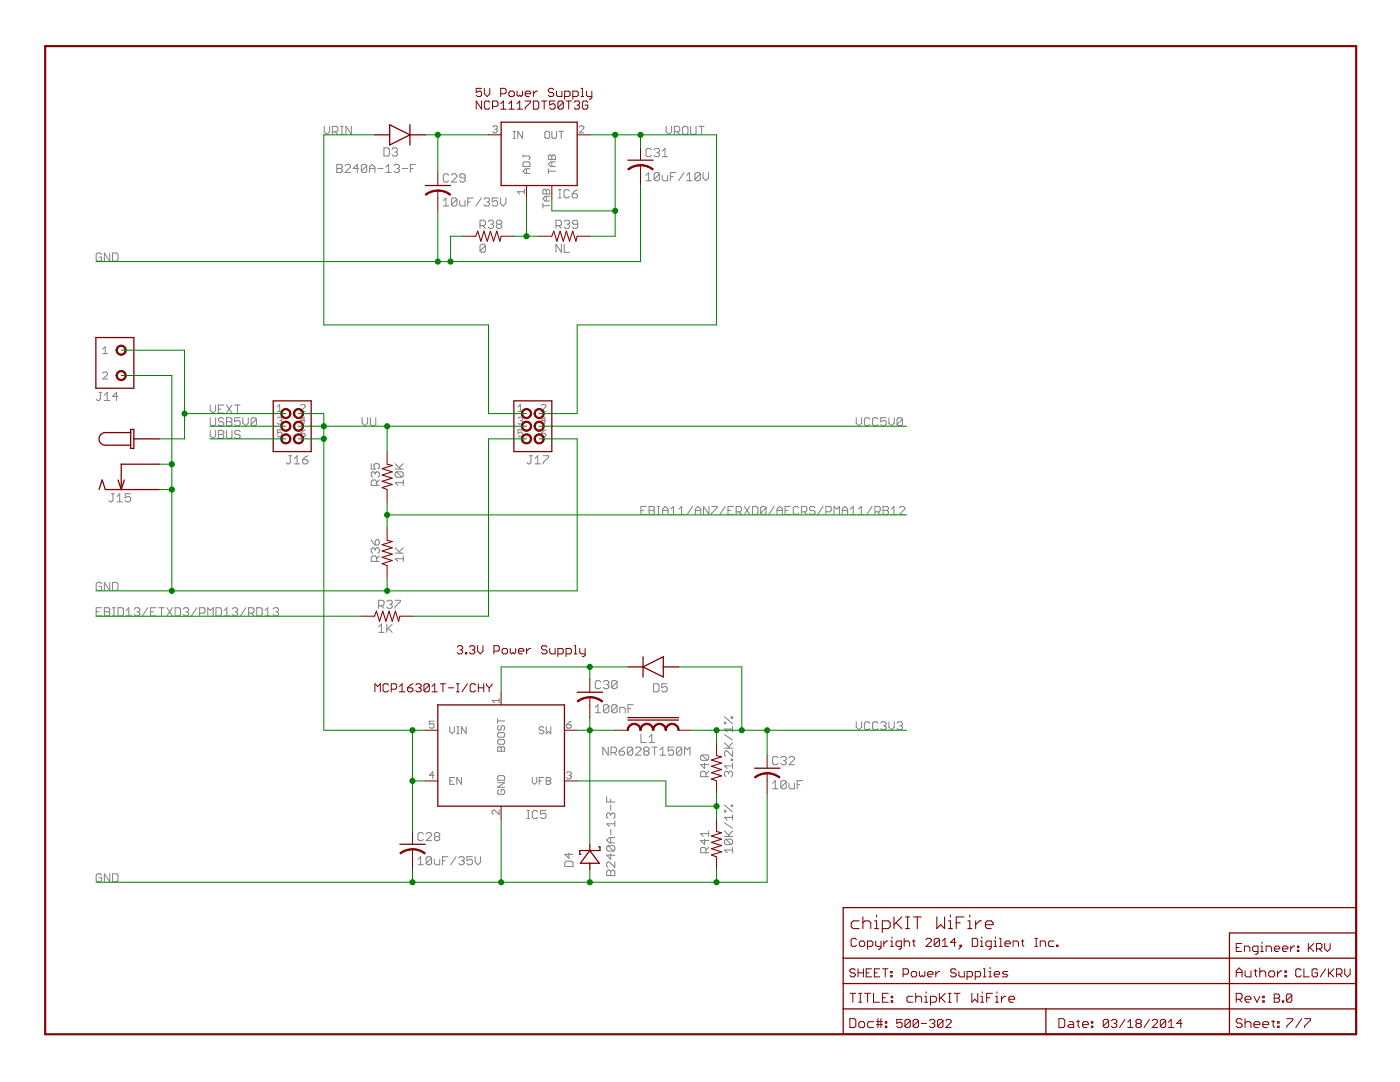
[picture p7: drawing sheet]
<svg xmlns="http://www.w3.org/2000/svg" width="279mm" height="216mm" viewBox="0 0 279 216" stroke-linecap="round" stroke-linejoin="round" font-family="sans-serif">
<g fill="none" stroke="#808080" stroke-width=".2">
<path d="M64.7 25.2v1.1l.5 .5 .6-.5v-1.1M66.3 26.3h.8l.3-.3v-.5l-.3-.3h-.8v1.6M66.9 26.3l.5 .5M67.2 32.8h.9l.2 .3v.2l-.2 .3 .2 .3v.2l-.2 .3h-.9zM67.2 33.6h.9M68 25.2h.5M68 26.8h.5M68.2 25.2v1.6M68.9 33.1l.2-.3h.6l.2 .3v.2l-1 1.1h1M70.1 25.2v1.6l-1.1-1.6v1.6M71.6 33.6h-1.1l.8-.8v1.6M73.2 33.1l-.3-.3h-.5l-.3 .3v1"/>
<path d="M73.2 33.1v1l-.3 .3h-.5l-.3-.3M73.2 33.1l-1.1 1M73.7 33.6h1.1M73.7 34.4v-1.1l.6-.5 .5 .5v1.1M75.4 33.6h1.1M76.6 29.5h.8l.3 .3v1.1l-.3 .2h-.8zM77 34.4h1.1M77 33.3l.6-.5v1.6M78.3 29.8l.2-.3h.6l.2 .3v.3l-.2 .2M78.6 33.1l.3-.3h.5l.3 .3v.2l-.3 .3M78.8 30.3h.3M79.1 30.3l.2 .3v.3l-.2 .2h-.6l-.2-.2"/>
<path d="M79.2 33.6h.2M79.4 33.6l.3 .3v.2l-.3 .3h-.5l-.3-.3M80.3 33.6h1M81.9 33.6h.5M83 32.8h-1.1v1.6M89.6 35l-.3-.3h-.6l-.2 .3v1l.2 .3h.6l.3-.3M90.1 35l.3-.3h.5l.3 .3v.2l-1.1 1.1h1.1M91.2 39.8v1.1l-.3 .2h-.5l-.3-.2M91.2 39.8l-.3-.3h-.5l-.3 .3v1.1M91.2 39.8l-1.1 1.1M92.8 35.5h-.8l-.3-.3v-.2l.3-.3h.5l.3 .3v1l-.3 .3h-.5l-.3-.3M94.4 39.5h-1.1v1.6"/>
<path d="M96.1 39.5l-1.1 1.6M96.6 39.8l.3-.3h.5l.3 .3v.2l-.3 .3M98.3 25.3l.3-.2h.4l.3 .2v.3l-.3 .2M98.8 25.8h.2M99 25.8l.3 .2v.3l-.3 .2h-.4l-.3-.2M99.3 39.5h-1.1v.8l.6-.3h.3l.2 .3v.6l-.2 .2h-.6l-.3-.2M99.9 39.5v1.1l.5 .5 .5-.5v-1.1M102.4 27.6h.5M102.4 26.2h.5M102.6 26.2v1.4M104.3 26.2v1.4l-1-1.4v1.4M104.4 32.5l.2-.2h.9l.3 .2v.7h-1.4z"/>
<path d="M104.4 31.1h1.1l.3 .3v.2l-.3 .2M104.4 30.9v.5M104.6 38.2h-1.3l.4 .5M104.6 37.8v.9M105.1 33.7v.9M105.8 33.7h-1l-.4 .5 .4 .4h1M108.3 38l.3-.2 .4 .2 .2-.2h.3l.2 .2v.7h-1.4zM109 26.2h.4l.3 .2v1l-.3 .2h-.4l-.3-.2v-1zM109 38v.7M109 39.2v.9M109.4 34.2h1.4M109.4 31.1l.3-.2h.2l.2 .2 .3-.2h.2l.2 .2v.7h-1.4z"/>
<path d="M109.4 33.7v.9M109.7 39.2h-.9l-.5 .4 .5 .5h.9M110.1 26.2v1.2l.3 .2h.4l.3-.2v-1.2M110.1 31.1v.7M110.1 32.3v.9M110.8 32.3h-.9l-.5 .5 .5 .4h.9M111.5 39.5h.5M111.5 37.8h.5M111.5 26.2h1M111.7 37.8v1.7M112 26.2v1.4M113.6 38.1l-.2-.3h-.6l-.2 .3v1.1l.2 .3h.6l.2-.3"/>
<path d="M114.2 38.7h.8l.3 .2v.3l-.3 .3h-.6l-.2-.3zM115.3 37.8l-.6 .3-.5 .6M115.6 25.3l.2-.2h.5l.2 .2v.3l-.9 .9h.9M128.9 35l.6-.6v1.7M128.9 36.1h1.1M130 29.9l-.3-.3h-.5l-.3 .3v1.1l.3 .3h.5l.3-.3M130.5 29.9l.3-.3h.6l.2 .3v.3l-.2 .3M131.1 30.5h.3M131.4 30.5l.2 .2v.3l-.2 .3h-.6l-.3-.3M131.6 34.7l-.2-.3h-.6l-.3 .3v1.1M131.6 34.7v1.1l-.2 .3h-.6l-.3-.3M131.6 34.7l-1.1 1.1"/>
<path d="M132.2 35v.8l.2 .3h.8v-1.1M132.2 31.3h1M132.2 30.2l.5-.6v1.7M132.9 25.2v1.1l.6 .5 .5-.5v-1.1M133.8 35.2h.5M134.6 26.3h.8l.3-.3v-.5l-.3-.3h-.8v1.6M134.9 34.4h-1.1v1.7M135.1 26.3l.6 .5M136.2 25.5l.3-.3h.5l.3 .3v1.1l-.3 .2h-.5l-.3-.2zM136.5 34.4l-1.1 1.7M137.1 36.1h1M137.1 35l.5-.6v1.7"/>
<path d="M137.8 25.2v1.4l.3 .2h.6l.2-.2v-1.4M139.5 25.2h1M139.8 34.7l-.3-.3h-.5l-.3 .3v1.1M139.8 34.7v1.1l-.3 .3h-.5l-.3-.3M139.8 34.7l-1.1 1.1M140 25.2v1.6M140.3 34.4v1.1l.6 .6 .5-.6v-1.1M20.3 50.8l-.3-.3h-.5l-.3 .3v1l.3 .3h.5l.3-.3v-.5h-.6M21.9 50.5v1.6l-1.1-1.6v1.6M22.5 50.5h.8l.2 .3v1l-.2 .3h-.8zM88.5 40l.5-.5v1.6M88.5 41.1h1.1"/>
<path d="M91.7 40v.9l.3 .2h.8v-1.1M93.3 40.3h.6M95.8 45h.8l.3-.3v-.5l-.3-.3h-.8v1.7M96.3 45l.6 .6M96.9 49l-.3-.3h-.5l-.3 .3v1.1M96.9 49v1.1l-.3 .2h-.5l-.3-.2M96.9 49l-1.1 1.1M97.2 40.3h.2M97.4 40.3l.3 .3v.3l-.3 .2h-.5l-.3-.2M97.4 44.2l.3-.3h.5l.3 .3v.3l-.3 .2M98 44.7h.2M98.2 44.7l.3 .3v.3l-.3 .3h-.5l-.3-.3"/>
<path d="M99.3 44.7l-.2-.2v-.3l.2-.3h.6l.2 .3v.3l-.2 .2M99.3 44.7h.6M99.3 44.7l-.2 .3v.3l.2 .3h.6l.2-.3v-.3l-.2-.3M108.3 41h1.4M108.3 40.6v.9M111 45h.8l.2-.3v-.5l-.2-.3h-.8v1.7M111.5 45l.5 .6M112 48.7v1.6l-1-1.6v1.6M112.6 48.7v1.6h1.1M112.6 44.2l.3-.3h.5l.3 .3v.3l-.3 .2M113.1 44.7h.3M113.4 44.7l.3 .3v.3l-.3 .3h-.5l-.3-.3"/>
<path d="M115.3 44.7h-.8l-.3-.2v-.3l.3-.3h.5l.3 .3v1.1l-.3 .3h-.5l-.3-.3M19.7 78.3h.6M20 78.3v1.4l-.3 .2h-.2l-.3-.2M20.5 69.6l.5-.4v1.4M20.5 70.6h1M20.5 74.5l.3-.3h.4l.3 .3v.2l-1 .9h1M20.8 79.9h1.1M20.8 78.8l.6-.5v1.6M23.5 79.1h-1l.8-.8v1.6M22.3 98.5h.5M22.5 98.5v1.4l-.2 .2h-.3l-.3-.2M23.4 99.1l.5-.6v1.6"/>
<path d="M26.1 98.5h-1.1v.8l.5-.2h.3l.3 .2v.6l-.3 .2h-.5l-.3-.2M42 80.8v1.1l.5 .5 .5-.5v-1.1M42 83.4v1.3l.2 .3h.6l.2-.3v-1.3M42 85.9v1.1l.5 .5 .5-.5v-1.1M43.6 85.9h.8l.3 .2v.3l-.3 .3 .3 .3v.2l-.3 .3h-.8zM43.6 81.6h.5M43.6 86.7h.8M44.7 80.8h-1.1v1.6h1.1M44.7 83.6l-.3-.2h-.5l-.3 .2v.3l.3 .3h.5l.3 .2v.3l-.3 .3h-.5l-.3-.3M45.2 80.8l1.1 1.6M45.2 83.4h.8l.3 .2v.3l-.3 .3 .3 .2v.3l-.3 .3h-.8zM45.2 84.2h.8"/>
<path d="M45.2 85.9v1.3l.3 .3h.5l.3-.3v-1.3M46.3 80.8l-1.1 1.6M46.8 80.8h1.1M47.4 80.8v1.6M47.9 83.4h-1.1v.8l.8-.3 .3 .3v.5l-.3 .3h-.5l-.3-.3M47.9 86.1l-.3-.2h-.5l-.3 .2v.3l.3 .3h.5l.3 .3v.2l-.3 .3h-.5l-.3-.3M48.5 83.4v1l.5 .6 .6-.6v-1M51.2 83.6v1.1l-.3 .3h-.5l-.3-.3M51.2 83.6l-.3-.2h-.5l-.3 .2v1.1M51.2 83.6l-1.1 1.1M55.4 82.1h.9M55.4 81.2l.4-.5v1.4"/>
<path d="M55.4 83.5l.2-.3h.4l.3 .3v.2l-.3 .2M55.8 83.9h.2M56 83.9l.3 .3v.2l-.3 .2h-.4l-.2-.2M56.3 85.8h-.9v.7l.6-.3 .3 .3v.4l-.3 .3h-.4l-.2-.3M57.7 90.9h.5M57.9 90.9v1.4l-.2 .3h-.3l-.3-.3M58.8 92.6h1M58.8 91.5l.5-.6v1.7M60 80.9l.2-.2h.5l.2 .2v.3l-.9 .9h.9M60 86.5h.7l.2 .2v.2l-.2 .3h-.5l-.2-.3zM60.4 91.7h.8l.3 .3v.3l-.3 .3h-.6l-.2-.3zM60.9 83.9h-.9l.7-.7v1.4"/>
<path d="M60.9 85.8l-.9 .7M61.5 90.9l-.6 .3-.5 .5M72.3 83.4v1l.5 .6 .6-.6v-1M73.9 83.4v1.3l.3 .3h.5l.3-.3v-1.3M74.1 92.5v1.1h.8l-.3-.6v-.2l.3-.3h.5l.3 .3v.5l-.3 .3M74.9 94.4l-.3-.3h-.2l-.3 .3v.6l.3 .2M74.9 94.4l.3-.3h.2l.3 .3v.6l-.3 .2M74.9 94.4v.3M75.2 96.9v-.9l-.3-.2h-.5l-.3 .2v.9h1.6M75.7 95.8l-.5 .5M78.9 93.6h1.6M78.9 92.5l1 1.1"/>
<path d="M79.1 94.1h1.1l.3 .3v.6l-.3 .2M79.1 94.1l-.2 .3v.6l.2 .2h1.1M79.1 94.1l1.1 1.1M80.5 96.3h-1.6l.5 .6M80.5 95.8v1.1M80.5 92.5l-.8 .8M103.4 82.1h.9M103.4 83.5l.2-.3h.5l.2 .3v.2l-.2 .2M103.4 81.2l.4-.5v1.4M103.8 83.9h.3M104.1 83.9l.2 .3v.2l-.2 .2h-.5l-.2-.2M104.3 85.8h-.9v.7l.7-.3 .2 .3v.4l-.2 .3h-.5l-.2-.3"/>
<path d="M105.7 90.9h.5M106 90.9v1.4l-.3 .3h-.3l-.2-.3M106.8 92.6h1.1M106.8 91.5l.5-.6v1.7M108 80.9l.2-.2h.5l.2 .2v.3l-.9 .9h.9M108 86.5h.7l.2 .2v.2l-.2 .3h-.5l-.2-.3zM108.4 90.9h1.1v.3l-1.1 1.1v.3M108.9 83.9h-.9l.7-.7v1.4M108.9 85.8l-.9 .7M170.9 83.4v1l.5 .6 .6-.6v-1M173.6 83.6l-.3-.2h-.5l-.3 .2v1.1l.3 .3h.5l.3-.3M175.2 83.6l-.3-.2h-.5l-.3 .2v1.1l.3 .3h.5l.3-.3"/>
<path d="M176.8 83.4h-1v.8l.5-.3h.3l.2 .3v.5l-.2 .3h-.6l-.2-.3M177.4 83.4v1l.5 .6 .6-.6v-1M180.1 83.6l-.3-.2h-.5l-.3 .2v1.1M180.1 83.6v1.1l-.3 .3h-.5l-.3-.3M180.1 83.6l-1.1 1.1M20.3 116.5l-.3-.3h-.5l-.3 .3v1.1l.3 .2h.5l.3-.2v-.6h-.6M21.9 116.2v1.6l-1.1-1.6v1.6M22.5 116.2h.8l.2 .3v1.1l-.2 .2h-.8zM23.4 100.1h1M74.1 107.7l.3 .5 .5 .6M74.9 109.6l-.3-.3h-.2l-.3 .3v.5l.3 .3M74.9 107.9l.3-.2h.2l.3 .2v.6l-.3 .3h-.5z"/>
<path d="M74.9 109.6v.3M74.9 109.6l.3-.3h.2l.3 .3v.5l-.3 .3M75.2 112v-.8l-.3-.3h-.5l-.3 .3v.8h1.6M75.7 110.9l-.5 .6M78.8 119.8h1.1v.2l-1.1 1.1v.3M78.9 110.4h1.6M78.9 109.3l1 1.1M80.5 110.9v1.1M80.5 111.5h-1.6l.5 .5M80.5 109.3l-.8 .8M127.9 101.9h.5M129 101h-1.1v1.7h1.1"/>
<path d="M129.5 101h.8l.3 .3v.3l-.3 .3 .3 .2v.3l-.3 .3h-.8zM129.5 101.9h.8M131.2 101h.5M131.2 102.7h.5M131.4 101v1.7M132.2 102.7v-1.1l.6-.6 .5 .6v1.1M132.2 101.9h1.1M133.9 101.6l.5-.6v1.7M133.9 102.7h1.1M135.5 101.6l.5-.6v1.7M135.5 102.7h1.1M138.2 101l-1.1 1.7"/>
<path d="M138.8 101.9h1M138.8 102.7v-1.1l.5-.6 .5 .6v1.1M141.5 101v1.7l-1.1-1.7v1.7M142 101h1.1v.3l-1.1 1.1v.3M144.7 101l-1 1.7M145.3 101.9h.5M146.4 101h-1.1v1.7h1.1M146.9 102.1h.8l.3-.2v-.6l-.3-.3h-.8v1.7M147.4 102.1l.6 .6M148.5 101l1.1 1.7M149.6 101l-1.1 1.7M150.2 101h.8l.3 .3v1.1l-.3 .3h-.8z"/>
<path d="M152.9 101.3l-.3-.3h-.5l-.3 .3v1.1M152.9 101.3v1.1l-.3 .3h-.5l-.3-.3M152.9 101.3l-1.1 1.1M154.5 101l-1.1 1.7M155.1 101.9h1M155.1 102.7v-1.1l.5-.6 .5 .6v1.1M156.7 101.9h.5M157.8 101h-1.1v1.7h1.1M159.4 101.3l-.3-.3h-.5l-.3 .3v1.1l.3 .3h.5l.3-.3M159.9 102.1h.9l.2-.2v-.6l-.2-.3h-.9v1.7M160.5 102.1l.5 .6M162.6 101.3l-.2-.3h-.6l-.2 .3v.3l.2 .3h.6l.2 .2v.3l-.2 .3h-.6l-.2-.3"/>
<path d="M164.3 101l-1.1 1.7M164.8 102.1h.9l.2-.2v-.6l-.2-.3h-.9v1.7M166.5 102.7v-1.7l.5 .6 .5-.6v1.7M168.1 101.9h1.1M168.1 102.7v-1.1l.5-.6 .6 .6v1.1M169.7 102.7h1.1M169.7 101.6l.6-.6v1.7M171.3 102.7h1.1M171.3 101.6l.6-.6v1.7M174.1 101l-1.1 1.7M174.6 102.1h.8l.3-.2v-.6l-.3-.3h-.8v1.7M175.2 102.1l.5 .6"/>
<path d="M176.2 101h.8l.3 .3v.3l-.3 .3 .3 .2v.3l-.3 .3h-.8zM176.2 101.9h.8M177.9 102.7h1M177.9 101.6l.5-.6v1.7M179.5 101.3l.3-.3h.5l.3 .3v.3l-1.1 1.1h1.1M19.2 122.1h.5M20.3 121.3h-1.1v1.6h1.1M20.8 121.3h.9l.2 .2v.3l-.2 .3 .2 .2v.3l-.2 .3h-.9zM20.8 122.1h.9M22.5 121.3h.5M22.5 122.9h.5M22.7 121.3v1.6"/>
<path d="M23.6 121.3h.8l.2 .2v1.1l-.2 .3h-.8zM25.2 122.9h1.1M25.2 121.8l.5-.5v1.6M26.8 121.5l.3-.2h.5l.3 .2v.3l-.3 .3M27.3 122.1h.3M27.6 122.1l.3 .2v.3l-.3 .3h-.5l-.3-.3M29.5 121.3l-1.1 1.6M30.1 122.1h.5M31.1 121.3h-1v1.6h1M31.7 121.3h1.1M32.2 121.3v1.6M33.3 121.3l1.1 1.6"/>
<path d="M34.4 121.3l-1.1 1.6M34.9 121.3h.9l.2 .2v1.1l-.2 .3h-.9zM36.6 121.5l.3-.2h.5l.3 .2v.3l-.3 .3M37.1 122.1h.3M37.4 122.1l.3 .2v.3l-.3 .3h-.5l-.3-.3M39.3 121.3l-1.1 1.6M39.8 122.3h.9l.2-.2v-.6l-.2-.2h-.9v1.6M41.5 122.9v-1.6l.5 .5 .5-.5v1.6M43.1 121.3h.8l.3 .2v1.1l-.3 .3h-.8zM44.7 122.9h1.1M44.7 121.8l.6-.5v1.6M46.4 121.5l.2-.2h.6l.2 .2v.3l-.2 .3"/>
<path d="M46.9 122.1h.3M47.2 122.1l.2 .2v.3l-.2 .3h-.6l-.2-.3M49.1 121.3l-1.1 1.6M49.6 122.3h.8l.3-.2v-.6l-.3-.2h-.8v1.6M50.2 122.3l.5 .6M51.2 121.3h.8l.3 .2v1.1l-.3 .3h-.8zM52.9 122.9h1.1M52.9 121.8l.5-.5v1.6M54.5 121.5l.3-.2h.5l.3 .2v.3l-.3 .3M55.1 122.1h.2M55.3 122.1l.3 .2v.3l-.3 .3h-.5l-.3-.3M75.6 125.1l.5-.6v1.7"/>
<path d="M75.6 126.2h1M75.6 120.9h.8l.2-.3v-.6l-.2-.2h-.8v1.6M76.1 120.9l.5 .5M77.2 124.5v1.7M77.2 120l.3-.2h.5l.3 .2v.3l-.3 .3M77.5 125.4l.8 .8M77.7 120.6h.3M78 120.6l.3 .3v.2l-.3 .3h-.5l-.3-.3M78.3 124.5l-1.1 1.1M99.6 139.3v.9M99.6 139.8h-1.4l.5 .4M119.9 136.1l-.3-.3h-.5l-.3 .3v1.1l.3 .2h.5l.3-.2"/>
<path d="M120.4 136.1l.3-.3h.5l.3 .3v.2l-.3 .3M121 136.6h.2M121.2 136.6l.3 .3v.3l-.3 .2h-.5l-.3-.2M123.1 136.1l-.2-.3h-.6l-.2 .3v1.1M123.1 136.1v1.1l-.2 .2h-.6l-.2-.2M123.1 136.1l-1 1.1M130.4 136.4h.8l.3 .3v1.1l-.3 .2h-.8zM133.1 136.4h-1v.8l.8-.2 .2 .2v.6l-.2 .2h-.6l-.2-.2M86.6 143.9h-.9v.7l.4-.2h.3l.2 .2v.5l-.2 .2h-.5l-.2-.2M86.6 154.7h-.9l.7-.7v1.4M89.8 145v.9l.4 .5 .5-.5v-.9M89.8 155.8h.4"/>
<path d="M90.7 155.1h-.9v1.4h.9M91.2 146.4h.4M91.2 145h.4M91.4 145v1.4M92.1 155.1v1.4l-.9-1.4v1.4M93 145v1.4l-.9-1.4v1.4M99.3 143.4v.9M99.3 156.2h1.4l-1.4 .9h1.4M99.3 143.8h1.4M99.5 149h.3l.2 .2 .2-.2h.3l.2 .2v.7h-1.4v-.7zM99.5 144.8l-.2 .2v.5l.2 .2h.3l.2-.2v-.5l.2-.2h.3l.2 .2v.5l-.2 .2M99.5 146.2h1l.2 .2v.5l-.2 .2h-1l-.2-.2v-.5z"/>
<path d="M99.5 147.6h1l.2 .2v.5l-.2 .2h-1l-.2-.2v-.5zM99.5 154.8h1l.2 .2v.7h-1.4v-.7zM99.5 157.6l-.2 .2v.5l.2 .2h1l.2-.2v-.5l-.2-.2h-.5v.4M100 149.2v.7M106.2 155.1v1l.5 .4 .4-.4v-1M107.6 155.8h.5M108.5 145.2l-.2-.2h-.5l-.2 .2v.3l.2 .2h.5l.2 .2v.3l-.2 .2h-.5l-.2-.2M108.5 155.1h-.9v1.4M109 145v1.4l.5-.5 .4 .5v-1.4M109 155.1h.7l.2 .3v.2l-.2 .2 .2 .3v.2l-.2 .2h-.7zM109 155.8h.7M113.1 144.6h.7l.2 .2v.3l-.2 .2h-.5l-.2-.2z"/>
<path d="M113.1 154.2l.2-.2h.5l.2 .2v.3l-.2 .2M113.5 154.7h.3M113.8 154.7l.2 .2v.3l-.2 .2h-.5l-.2-.2M114 143.9l-.5 .2-.4 .5M118.8 141.1l.5-.5v1.6M118.8 142.2h1.1M121.1 159v1h1.6M121.4 149.1v1.6l-1.1-1.6v1.6M121.5 140.9v1l-.3 .3h-.5l-.3-.3M121.5 140.9l-.3-.3h-.5l-.3 .3v1M121.5 140.9l-1.1 1M121.9 159.5v.5"/>
<path d="M121.9 150.2h.9l.2-.3v-.6l-.2-.2h-.9v1.6M122.5 150.2l.5 .5M123.1 140.9v1l-.2 .3h-.6l-.2-.3M123.1 140.9l-.2-.3h-.6l-.2 .3v1M123.1 140.9l-1 1M123.6 149.9h.8l.3 .3v.2l-.3 .3h-.6l-.2-.3zM123.7 142.2v-1.1h.8l.3 .3v.8M124.7 149.1l-.6 .2-.5 .6M125.3 141.4h.6M126.3 149.3l-.3-.2h-.5l-.3 .2v1.1M126.3 149.3v1.1l-.3 .3h-.5l-.3-.3M126.3 149.3l-1.1 1.1"/>
<path d="M126.4 140.6h-1.1v1.6M126.8 149.3l.3-.2h.5l.3 .2v.3l-1.1 1.1h1.1M127.9 146.5v1.7h1.1M128.7 149.9l-.2-.3v-.3l.2-.2h.6l.2 .2v.3l-.2 .3M128.7 149.9l-.2 .3v.2l.2 .3h.6l.2-.3v-.2l-.2-.3M128.7 149.9h.6M129.5 148.2h1.1M129.5 147.1l.6-.6v1.7M130.1 149.1h1.1M130.6 149.1v1.6M131.7 150.7h1.1M131.7 149.6l.6-.5v1.6"/>
<path d="M134.4 149.1h-1.1v.8l.6-.3h.3l.2 .3v.5l-.2 .3h-.6l-.3-.3M136.1 149.3l-.3-.2h-.5l-.3 .2v1.1M136.1 149.3v1.1l-.3 .3h-.5l-.3-.3M136.1 149.3l-1.1 1.1M136.6 150.7v-1.6l.6 .5 .5-.5v1.6M140.1 150.6l-.3 .3v.6l.3 .2h1.1M140.1 150.6h1.1l.2 .3v.6l-.2 .2M140.1 150.6l1.1 1.1M140.6 152.3v1.1l-.8-.9h1.6M140.9 155v-.8l-.3-.3h-.5l-.3 .3v.8h1.6M141.4 153.9l-.5 .6M144.6 144.1h.2v.3h-.2z"/>
<path d="M144.6 149.3h1.6M144.6 148.2l1.1 1.1M144.6 146.6l1.6 1.1M144.6 143l1.6 1.4M145.4 154.2l-.3-.3h-.3l-.2 .3v.5l.2 .3M145.4 154.2l.3-.3h.2l.3 .3v.5l-.3 .3M145.4 154.2v.3M145.9 143h.3v.3h-.3zM145.9 151.5h.3v.2h-.3zM146.2 149.8v1.1l-1.1-1.1h-.3l-.2 .3v.5l.2 .3M146.2 144.9v1.1M146.2 152.3v1.1"/>
<path d="M146.2 152.8h-1.6l.5 .6M146.2 148.2l-.8 .8M146.2 145.5h-1.6l.5 .5M154.2 156.3l.5-.5v1.6M154.2 157.4h1.1M155.3 151.2l-.3-.2h-.5l-.3 .2v1.1l.3 .3h.5l.3-.3M155.8 151.2l.3-.2h.5l.3 .2v.3l-.3 .3M156.4 151.8h.2M156.6 151.8l.3 .2v.3l-.3 .3h-.5l-.3-.3M156.9 156v1.1l-.3 .3h-.5l-.3-.3M156.9 156l-.3-.2h-.5l-.3 .2v1.1M156.9 156l-1.1 1.1"/>
<path d="M157.5 156.3v.8l.2 .3h.8v-1.1M157.5 151.2l.2-.2h.6l.2 .2v.3l-1 1.1h1M159.1 156.6h.5M160.2 155.8h-1.1v1.6M170.9 144v1.1l.5 .5 .6-.5v-1.1M173.6 144.3l-.3-.3h-.5l-.3 .3v1.1l.3 .2h.5l.3-.2M175.2 144.3l-.3-.3h-.5l-.3 .3v1.1l.3 .2h.5l.3-.2M175.8 144.3l.2-.3h.6l.2 .3v.2l-.2 .3M176.3 144.8h.3M176.6 144.8l.2 .3v.3l-.2 .2h-.6l-.2-.2M177.4 144v1.1l.5 .5 .6-.5v-1.1M179 144.3l.3-.3h.5l.3 .3v.2l-.3 .3"/>
<path d="M179.6 144.8h.2M179.8 144.8l.3 .3v.3l-.3 .2h-.5l-.3-.2M20.3 174.6l-.3-.3h-.5l-.3 .3v1.1l.3 .3h.5l.3-.3v-.5h-.6M21.9 174.3v1.7l-1.1-1.7v1.7M22.5 174.3h.8l.2 .3v1.1l-.2 .3h-.8zM83.4 171.5l.5-.6v1.7M83.4 172.6h1.1M84.5 166.4l-.3-.3h-.5l-.3 .3v1.1l.3 .2h.5l.3-.2M85 166.4l.3-.3h.6l.2 .3v.3l-1.1 1h1.1M86.1 171.2v1.1l-.2 .3h-.6l-.3-.3M86.1 171.2l-.2-.3h-.6l-.3 .3v1.1M86.1 171.2l-1.1 1.1"/>
<path d="M86.7 171.5v.8l.2 .3h.9v-1.1M86.9 166.9l-.2-.2v-.3l.2-.3h.6l.3 .3v.3l-.3 .2M86.9 166.9l-.2 .3v.3l.2 .2h.6l.3-.2v-.3l-.3-.3M86.9 166.9h.6M88.3 171.7h.5M89.4 170.9h-1.1v1.7M91 170.9l-1.1 1.7M91.6 171.2l.2-.3h.6l.2 .3v.3l-.2 .2M92.1 171.7h.3M92.4 171.7l.2 .3v.3l-.2 .3h-.6l-.2-.3M94.3 170.9h-1.1v.8l.5-.2h.3l.3 .2v.6l-.3 .3h-.5l-.3-.3M94.8 170.9v1.1l.6 .6 .5-.6v-1.1"/>
<path d="M99.6 161.6v1l-.9-1h-.3l-.2 .3v.4l.2 .3M105.2 163.3h.5M105.2 161.7h.5M105.4 161.7v1.6M107.3 162l-.3-.3h-.5l-.3 .3v1.1l.3 .2h.5l.3-.2M108.9 161.7h-1v.8l.8-.3 .2 .3v.6l-.2 .2h-.6l-.2-.2M112.7 172.1l.3-.3h1.1l.2 .3v.8h-1.6zM113.5 170.2v1.1l-.8-.8h1.6M121.1 173.9l.2-.3h.3l.3 .3 .3-.3h.2l.3 .3v.8h-1.6zM121.3 168.7l-.2 .3v.5l.2 .3h1.1M121.3 168.7h1.1l.3 .3v.5l-.3 .3M121.3 168.7l1.1 1.1"/>
<path d="M121.9 162.5l-.3-.3h-.3l-.2 .3v.5l.2 .3M121.9 162.5l.3-.3h.2l.3 .3v.5l-.3 .3M121.9 160.6v1.1M121.9 162.5v.3M121.9 165.5v1.1M121.9 167.1v1.1M121.9 170.4v1l-.8-.8h1.6M121.9 173.9v.8M122.7 172v1.1l-1.1-1.1h-.3l-.2 .3v.5l.2 .3M122.7 163.9v1M122.7 167.1h-1.1l-.5 .5 .5 .6h1.1M122.7 164.4h-1.6l.5 .5"/>
<path d="M140.6 167.4v1.1l-.8-.8h1.6M140.9 170.2v-.8l-.3-.3h-.5l-.3 .3v.8h1.6M141.4 165.8v1.1M141.4 169.1l-.5 .5M141.4 166.3h-1.6l.6 .6M144.6 161.7h.2v.3h-.2zM144.6 166.9h1.6M144.6 165.8l1.1 1.1M144.6 164.2l1.6 1.1M144.6 160.7l1.6 1.3M144.8 167.4l-.2 .3v.6l.2 .2h1.1M144.8 167.4h1.1l.3 .3v.6l-.3 .2"/>
<path d="M144.8 167.4l1.1 1.1M145.9 160.7h.3v.2h-.3zM146.2 162.6v1M146.2 169.1v1.1M146.2 169.6h-1.6l.5 .6M146.2 165.8l-.8 .8M146.2 163.1h-1.6l.5 .5"/>
</g>
<g fill="none" stroke="#800000" stroke-width=".2">
<path d="M96.1 17.6h-1.1v.8l.6-.2h.2l.3 .2v.6l-.3 .3h-.5l-.3-.3M96.7 17.6v1.1l.5 .6 .5-.6v-1.1M99.9 18.7h.8l.3-.3v-.5l-.3-.3h-.8v1.7M101.6 18.4l.2-.2h.6l.2 .2v.6l-.2 .3h-.6l-.2-.3zM103.2 18.2v.8l.3 .3 .2-.3 .3 .3 .3-.3v-.8M104.8 18.7h1.1v-.3l-.3-.2h-.5l-.3 .2v.6l.3 .3h.5M106.4 18.2v1.1M107.3 18.2h-.3l-.6 .5M110.5 17.9l-.3-.3h-.5l-.3 .3v.3l.3 .2h.5l.3 .3v.3l-.3 .3h-.5l-.3-.3M111.1 18.2v.8l.2 .3h.8v-1.1M112.7 19.3h.8l.3-.3v-.6l-.3-.2h-.8v1.6M114.3 19.3h.8l.3-.3v-.6l-.3-.2h-.8v1.6"/>
<path d="M116 17.6h.2v1.7M116 19.3h.5M117 18.2v.8l.3 .3h.8M118.1 18.2v1.3l-.3 .3h-.2M87.4 34.5v2.5M87.4 38v4.1M96.1 20.2v1.6l-1.1-1.6v1.6M97.5 26.9h2.5M97.7 20.4l-.2-.2h-.6l-.2 .2v1.1l.2 .3h.6l.2-.3M98.3 21.2h.8l.3-.2v-.6l-.3-.2h-.8v1.6M99.9 21.8h1.1M99.9 20.7l.6-.5v1.6"/>
<path d="M101.6 21.8h1M101.6 20.7l.5-.5v1.6M103.2 21.8h1.1M103.2 20.7l.5-.5v1.6M104.8 20.2h1.1v.2l-1.1 1.1v.3M105.1 37v2.5M106.4 20.2h.9l.2 .2v1.1l-.2 .3h-.9zM108.1 20.2h1.1M108.6 20.2v1.6M110.1 37v2.5M110.8 20.2h-1.1v.8l.5-.3h.3l.3 .3v.5l-.3 .3h-.5l-.3-.3M112.4 20.4l-.3-.2h-.5l-.3 .2v1.1"/>
<path d="M112.4 20.4v1.1l-.3 .3h-.5l-.3-.3M112.4 20.4l-1.1 1.1M113 20.2h1M113.5 20.2v1.6M114.6 20.4l.3-.2h.5l.3 .2v.3l-.3 .3M115.1 21h.3M115.2 26.9h2.5M115.4 21l.3 .2v.3l-.3 .3h-.5l-.3-.3M117.3 20.4l-.3-.2h-.5l-.3 .2v1.1l.3 .3h.5l.3-.3v-.5h-.5M127.8 29.4v2.6M127.8 33v4M92.4 47.1h2.6"/>
<path d="M100 47.1h2.6M107.6 47.1h2.5M115.2 47.1h2.5M77.3 90.1v2.5M77.3 97.7v2.5M77.3 105.3v2.5M77.3 112.9v2.5M72.2 123h2.5M74.8 138v-1.6l.6 .6 .5-.6v1.6M77.5 136.7l-.2-.3h-.6l-.2 .3v1.1l.2 .2h.6l.2-.2M78.1 137.5h.8l.3-.3v-.5l-.3-.3h-.8v1.6M79.7 138h1.1"/>
<path d="M79.7 137l.5-.6v1.6M79.8 123h2.5M81.3 137.2h.8l.3 .3v.3l-.3 .2h-.5l-.3-.2zM82.4 136.4l-.5 .3-.6 .5M83 136.7l.2-.3h.6l.3 .3v.3l-.3 .2M83.5 137.2h.3M83.8 137.2l.3 .3v.3l-.3 .2h-.6l-.2-.2M85.7 136.7l-.3-.3h-.5l-.3 .3v1.1M85.7 136.7v1.1l-.3 .2h-.5l-.3-.2M85.7 136.7l-1.1 1.1M86.2 138h1.1M86.2 137l.6-.6v1.6"/>
<path d="M87.8 136.4h1.1M88.4 136.4v1.6M89.5 137.2h1.1M91.1 136.4h.6M91.1 138h.6M91.2 129.1l.3-.3h.6l.2 .3v.3l-.2 .3M91.4 136.4v1.6M91.8 129.7h.3M92.1 129.7l.2 .2v.3l-.2 .3h-.6l-.3-.3M92.9 130.2h.3v.3h-.3zM93.3 136.4l-1.1 1.6M93.7 129.1l.3-.3h.5l.3 .3v.3l-.3 .3"/>
<path d="M94.2 129.7h.3M94.5 129.7l.3 .2v.3l-.3 .3h-.5l-.3-.3M94.9 136.7l-.3-.3h-.5l-.3 .3v1.1l.3 .2h.5l.3-.2M95.3 128.8v1.1l.6 .6 .5-.6v-1.1M95.5 137.2h1M95.5 136.4v1.6M96.5 136.4v1.6M97.1 136.4v.3l.5 .5M97.6 137.2v.8M98.2 136.4v.3l-.6 .5M98.6 129.9h.8l.3-.2v-.6l-.3-.3h-.8v1.7M100 138.1v2.6"/>
<path d="M100.2 129.7l.3-.3h.5l.3 .3v.5l-.3 .3h-.5l-.3-.3zM101.8 129.4v.8l.3 .3 .3-.3 .3 .3 .2-.3v-.8M103.5 129.9h1v-.2l-.2-.3h-.6l-.2 .3v.5l.2 .3h.6M105.1 129.4v1.1M105.9 129.4h-.3l-.5 .5M109.2 129.1l-.3-.3h-.5l-.3 .3v.3l.3 .3h.5l.3 .2v.3l-.3 .3h-.5l-.3-.3M109.7 129.4v.8l.3 .3h.8v-1.1M111.3 130.5h.9l.2-.3v-.5l-.2-.3h-.9v1.6M113 130.5h.8l.2-.3v-.5l-.2-.3h-.8v1.6M114.6 128.8h.3v1.7M114.6 130.5h.5M115.7 129.4v.8l.3 .3h.8"/>
<path d="M116.8 129.4v1.3l-.3 .3h-.3M117.7 135.6v2.5M117.7 139.1v4.1M84.9 145.7h2.5M84.9 155.8h2.5M112.6 145.7h2.6M112.6 155.8h2.6M122.8 145.7h2.5M135.4 145.7h2.5M143 148.2v2.6M143 155.8v2.5M153.1 150.8v2.5"/>
<path d="M153.1 154.3v4M82.3 165.9v2.6M82.3 169.5v4M100 160.9v2.5M143 163.4v2.5M143 171v2.5M169.6 198.2h1.2M170.2 198.2v1.8M170.7 193.6l-.3-.3h-.5l-.3 .3v.2l.3 .3h.5l.3 .3v.2l-.3 .3h-.5l-.3-.3M170.9 187.5l-.2-.3h-.6l-.2 .3v1.1l.2 .2h.6l.2-.2M171.2 194.1h1.1M171.2 193.3v1.6"/>
<path d="M171.4 200h.6M171.4 198.2h.6M171.5 188l.3-.2h.5l.3 .2v.6l-.3 .2h-.5l-.3-.2zM171.7 198.2v1.8M172.3 193.3v1.6M172.6 198.2h1.1M172.9 194.1h.5M173.1 188.8h.8l.3-.2v-.6l-.3-.2h-.8v1.6M173.1 198.2v1.8M173.9 193.3h-1v1.6h1M174.3 198.2v1.8h1.2M174.5 194.1h.5"/>
<path d="M174.8 187.8v.8l.2 .2h.8M175.6 193.3h-1.1v1.6h1.1M175.8 187.8v1.3l-.2 .3h-.3M176.1 199.1h.6M176.1 193.3h1.1M176.4 187.8v1M176.7 193.3v1.6M177.2 187.8h-.3l-.5 .5M177.3 198.2h-1.2v1.8h1.2M177.7 188.8h.6M177.7 187.8h.3v1M177.8 194.6h.2v.3h-.2z"/>
<path d="M177.8 193.8h.2v.3h-.2zM177.9 199.7h.3v.3h-.3zM177.9 198.8h.3v.3h-.3zM178 187v.2M179.9 188.8h-.8l-.3-.2v-.6l.3-.2h.8v1.3l-.3 .3h-.2M180.2 194.4h.8l.3-.3v-.5l-.3-.3h-.8v1.6M180.4 188l.3-.2h.6l.2 .2v.8M180.4 187.2v1.6M182.1 187.8h.5M182.1 193.8h.6l.2 .3v.5l-.2 .3h-.6l-.2-.3v-.5zM182.2 198.8h-.9l-.3 .3v.6l.3 .3h.9M182.4 187.5v1.1l.2 .2"/>
<path d="M182.8 199.1l.2-.3h.6l.3 .3v.9M182.8 198.2v1.8M183.5 193.8v.8l.2 .3 .3-.3 .3 .3 .3-.3v-.8M184.5 200h.6M184.5 198.8h.3v1.2M184.8 187.5l.3-.3h.5l.3 .3v.3l-1.1 1h1.1M184.8 197.9v.3M185.1 194.4h1.1v-.3l-.3-.3h-.5l-.3 .3v.5l.3 .3h.5M185.7 200h.9l.3-.3v-.6l-.3-.3h-.9v1.8M186.8 193.8v1.1M187.5 198.2v1.8M187.5 187.5l-.3-.3h-.5l-.3 .3v1.1"/>
<path d="M187.5 187.5v1.1l-.3 .2h-.5l-.3-.2M187.5 187.5l-1.1 1.1M187.6 193.8h-.3l-.5 .6M187.8 199.1l.9 .9M188.1 188.8h1M188.1 187.8l.5-.6v1.6M188.7 198.2l-1.2 1.2M189.3 200h.5M189.3 198.2h.5M189.5 198.2v1.8M190.4 198.2h1.2M190.8 188h-1.1l.8-.8v1.6"/>
<path d="M190.8 193.6l-.3-.3h-.5l-.3 .3v.2l.3 .3h.5l.3 .3v.2l-.3 .3h-.5l-.3-.3M191 198.2v1.8M191.4 193.8v.8l.2 .3h.8v-1.1M191.6 188.6h.3v.2h-.3zM191.9 188.8l-.6 .6M193 194.9h.8l.3-.3v-.5l-.3-.3h-.8v1.7M194 198.2v1.8l.5-.6 .6 .6v-1.8M194 187.2h.8l.3 .3v1.1l-.3 .2h-.8zM194.6 194.9h.8l.3-.3v-.5l-.3-.3h-.8v1.7M195.7 188.8h.5M195.7 187.8h.2v1M195.7 200h.6"/>
<path d="M195.7 198.8h.3v1.2M195.9 187v.2M196 197.9v.3M196.3 193.3h.2v1.6M196.3 194.9h.5M196.9 199.1h.6M197.3 194.9h.6M197.3 193.8h.3v1.1M197.6 193v.3M197.8 188.8h-.8l-.3-.2v-.6l.3-.2h.8v1.3l-.3 .3h-.2M198.1 198.2h-1.2v1.8M198.4 188.8h.5"/>
<path d="M198.4 187.8h.2v1M198.4 194.4h1.1v-.3l-.3-.3h-.5l-.3 .3v.5l.3 .3h.5M198.6 187v.2M198.7 200h.6M198.7 198.8h.3v1.2M199 197.9v.3M199.5 187.2h.2v1.6M199.5 188.8h.5M199.9 198.8v1.2M200.6 188.3h1v-.3l-.2-.2h-.6l-.2 .2v.6l.2 .2h.6M200.7 198.8h-.3l-.5 .6M201.1 193.8h-.8l-.3 .3 .3 .3h.6l.2 .2-.2 .3h-.9"/>
<path d="M201.3 199.4h1.2v-.3l-.3-.3h-.6l-.3 .3v.6l.3 .3h.6M202.2 188.8v-1h.8l.3 .2v.8M203.8 187.8h.5M204.1 187.5v1.1l.2 .2M206.5 187.2h.6M206.5 188.8h.6M206.8 187.2v1.6M207.6 188.8v-1h.8l.3 .2v.8M210.3 187.8h-.8l-.3 .2v.6l.3 .2h.8M210.9 188.6h.2v.2h-.2zM246.7 194.9v-1.2l.6-.6 .6 .6v1.2M246.7 199.4h.9l.3-.3v-.6l-.3-.3h-.9v1.8"/>
<path d="M246.7 194h1.2M246.7 189.1h.5M247.3 199.4l.6 .6M247.8 188.3h-1.1v1.6h1.1M248.3 189.9v-1.1h.9l.2 .3v.8M248.5 193.7v.9l.3 .3h.9v-1.2M248.5 199.4h1.2v-.3l-.3-.3h-.6l-.3 .3v.6l.3 .3h.6M250.3 198.8l.5 1.2 .6-1.2M250.3 193.7h.5M250.5 193.4v1.2l.3 .3M251.1 189.9h-.9l-.2-.3v-.5l.2-.3h.9v1.3l-.3 .3h-.3M251.4 194l.3-.3h.6l.3 .3v.9"/>
<path d="M251.4 193.1v1.8M251.6 189.9h.5M251.6 188.8h.3v1.1M251.9 188v.3M252 199.7h.3v.3h-.3zM252 198.8h.3v.3h-.3zM252.7 189.9v-1.1h.8l.3 .3v.8M253.5 193.7h.6l.3 .3v.6l-.3 .3h-.6l-.3-.3v-.6zM254.3 198.4h.8l.3 .2v.3l-.3 .3 .3 .2v.3l-.3 .3h-.8zM254.3 199.2h.8M254.3 189.3h1.1v-.2l-.3-.3h-.5l-.3 .3v.5l.3 .3h.5M255 193.7v1.2"/>
<path d="M255.8 193.7h-.3l-.5 .6M255.9 199.7h.3v.3h-.3zM255.9 189.3h1.1v-.2l-.2-.3h-.6l-.3 .3v.5l.3 .3h.6M256.4 194.6h.3v.3h-.3zM256.4 193.7h.3v.3h-.3zM257.6 188.8v1.1M257.8 198.6l-.2-.2h-.6l-.3 .2v1.1M257.8 198.6v1.1l-.2 .3h-.6l-.3-.3M257.8 198.6l-1.1 1.1M258.4 188.8h-.3l-.5 .5M258.9 189.6h.3v.3h-.3zM258.9 188.8h.3v.3h-.3z"/>
<path d="M259.7 193.6l-.3-.3h-.5l-.3 .3v1l.3 .3h.5l.3-.3M260.2 193.3v1.6h1.1M261.1 188.3v1.6M261.4 189.1l.8 .8M262.2 188.3l-1.1 1M262.7 189.3h.9l.2-.2v-.6l-.2-.2h-.9v1.6M262.9 193.6l-.2-.3h-.6l-.2 .3v1l.2 .3h.6l.2-.3v-.5h-.5M263.3 189.3l.5 .6M264.4 188.3v1l.5 .6 .6-.6v-1M264.6 193.3l-1.1 1.6M265.1 193.3v1.6M265.4 194.1l.8 .8"/>
<path d="M266.2 193.3l-1.1 1.1M266.7 194.4h.8l.3-.3v-.5l-.3-.3h-.8v1.6M267.3 194.4l.5 .5M268.4 193.3v1.1l.5 .5 .6-.5v-1.1M169.6 203.3h.9l.3 .3v1.1l-.3 .3h-.9zM171.4 204.2l.3-.3h.6l.3 .3v.5l-.3 .3h-.6l-.3-.3zM174.3 203.9h-.9l-.3 .3v.5l.3 .3h.9M174.9 203.9h1.2M174.9 204.4h1.2M175.2 203.3v1.7M175.8 203.3v1.7M176.7 204.7h.3v.3h-.3z"/>
<path d="M176.7 203.9h.3v.3h-.3zM180 203.4h-1v.8l.5-.2h.3l.2 .2v.6l-.2 .2h-.6l-.2-.2M181.7 203.7l-.3-.3h-.5l-.3 .3v1.1M181.7 203.7v1.1l-.3 .2h-.5l-.3-.2M181.7 203.7l-1.1 1.1M183.3 203.7l-.3-.3h-.5l-.3 .3v1.1M183.3 203.7v1.1l-.3 .2h-.5l-.3-.2M183.3 203.7l-1.1 1.1M183.9 204.2h1M185.5 203.7l.3-.3h.5l.3 .3v.3l-.3 .2M186 204.2h.3M186.3 204.2l.3 .3v.3l-.3 .2h-.5l-.3-.2"/>
<path d="M188.2 203.7l-.3-.3h-.5l-.3 .3v1.1M188.2 203.7v1.1l-.3 .2h-.5l-.3-.2M188.2 203.7l-1.1 1.1M188.7 203.7l.3-.3h.5l.3 .3v.3l-1.1 1h1.1M211.3 203.3h.9l.3 .3v1.1l-.3 .3h-.9zM213.4 203.9h.6l.3 .3v.8h-.9l-.3-.3 .3-.3h.9M214.9 203.9h.6M215.2 203.6v1.1l.3 .3M216 204.4h1.2v-.2l-.3-.3h-.6l-.3 .3v.5l.3 .3h.6M217.8 204.7h.3v.3h-.3zM217.8 203.9h.3v.3h-.3zM221.3 203.7l-.3-.3h-.6l-.2 .3v1.1"/>
<path d="M221.3 203.7v1.1l-.3 .2h-.6l-.2-.2M221.3 203.7l-1.1 1.1M221.8 203.7l.3-.3h.5l.3 .3v.3l-.3 .2M222.3 204.2h.3M222.6 204.2l.3 .3v.3l-.3 .2h-.5l-.3-.2M224.5 203.4l-1.1 1.6M225.1 205h1M225.1 204l.5-.6v1.6M226.9 204.2l-.2-.2v-.3l.2-.3h.6l.3 .3v.3l-.3 .2M226.9 204.2l-.2 .3v.3l.2 .2h.6l.3-.2v-.3l-.3-.3M226.9 204.2h.6M229.4 203.4l-1.1 1.6"/>
<path d="M229.9 203.7l.3-.3h.6l.2 .3v.3l-1.1 1h1.1M232.6 203.7l-.2-.3h-.6l-.2 .3v1.1M232.6 203.7v1.1l-.2 .2h-.6l-.2-.2M232.6 203.7l-1 1.1M233.2 205h1.1M233.2 204l.5-.6v1.6M235.9 204.2h-1.1l.8-.8v1.6M247.9 203.6l-.3-.3h-.6l-.3 .3v.3l.3 .3h.6l.3 .2v.3l-.3 .3h-.6l-.3-.3M248.5 204.2l.3-.3h.6l.3 .3v.8M248.5 203.3v1.7M250.3 204.4h1.1v-.2l-.3-.3h-.6l-.2 .3v.5l.2 .3h.6M252 204.4h1.2v-.2l-.3-.3h-.6l-.3 .3v.5l.3 .3h.6"/>
<path d="M253.8 203.9h.6M254.1 203.6v1.1l.3 .3M255 204.7h.3v.3h-.3zM255 203.9h.3v.3h-.3zM256.8 203.3h1.2v.3l-1.2 1.1v.3M259.8 203.3l-1.2 1.7M260.3 203.3h1.2v.3l-1.2 1.1v.3"/>
</g>
<g fill="none" stroke="#800000" stroke-width=".21">
<path d="M95 47.1l.3-1 .7 2 .6-2 .6 2 .7-2 .6 2 .6-2 .7 2 .2-1M110.1 47.1l.4-1 .6 2 .7-2 .6 2 .6-2 .7 2 .6-2 .6 2 .3-1M77.3 92.6l1 .3-2 .6 2 .6-2 .7 2 .6-2 .6 2 .7-2 .6 1 .4M77.3 107.8l1 .3-2 .6 2 .6-2 .6 2 .7-2 .6 2 .6-2 .7 1 .4M74.7 123l.4-1.1 .7 2.1 .6-2.1 .6 2.1 .6-2.1 .7 2.1 .6-2.1 .6 2.1 .3-1M143 150.8l1 .2-2 .7 2 .6-2 .6 2 .6-2 .7 2 .6-2 .6 1 .4M143 165.9l1 .3-2 .6 2 .6-2 .7 2 .6-2 .7 2 .6-2 .6 1 .4M171.4 183.7h-1.1l-.4 .4v.8l.4 .4h1.1M172.2 184.1l.4-.4h.8l.4 .4v1.2M172.2 183v2.3M174.5 183.7h.4v1.6M174.5 185.3h.8"/>
<path d="M174.9 182.6v.4M176.1 185.3h1.1l.5-.4v-.8l-.5-.4h-1.1v2.4M178.4 183v2.3M178.8 184.1l1.2 1.2M180 183l-1.6 1.5M180.7 185.3h.8M180.7 183h.8M181.1 183v2.3M182.3 183h1.6M183.1 183v2.3M187 183v2.3l.7-.8 .8 .8v-2.3M189.3 183.7h.4v1.6"/>
<path d="M189.3 185.3h.8M189.7 182.6v.4M190.8 184.1h.8M192.4 183h-1.6v2.3M193.2 183.7h.3v1.6M193.2 185.3h.8M193.5 182.6v.4M194.7 183.7v1.6M195.9 183.7h-.4l-.8 .8M196.7 184.5h1.5v-.4l-.4-.4h-.8l-.3 .4v.8l.3 .4h.8"/>
</g>
<path d="M9 9.2h261.7v197.2h-261.7z" fill="none" stroke="#800000" stroke-width=".42"/>
<g fill="none" stroke="#800000" stroke-width=".25">
<path d="M74.7 26.9h3.1M77.8 24.9l4 2-4 2zM81.8 26.9h3.1M81.8 24.9v4M84.9 37h5M100 24.4h15.2v12.6h-15.2zM125.3 32h5M19.1 67.4h7.6v10.1h-7.6zM54.5 80h7.6v10.1h-7.6zM102.6 80h7.5v10.1h-7.5zM19.8 97.7l.6-1.9 .6 1.9h10.8M23.6 95.8l.6 1.9"/>
<path d="M24.8 95.8l-.6 1.9M26.1 86.3h-5.1a1.26 1.26 0 0 0-1.2 1.3 1.26 1.26 0 0 0 1.2 1.2h5.1M26.1 85.7h.6v3.8h-.6zM26.7 87.6h5.1M31.8 92.6h-7.6v5.1M115.2 138.1h5M125.3 133.1h3M128.3 133.1l4.1-2.1v4.1zM128.3 131.1v4M132.4 133.1h3M87.4 140.7h25.2v20.2h-25.2zM125.3 143.7h10.1"/>
<path d="M125.3 143.2h10.1M150.6 153.3h5M79.8 168.5h5.1M117.7 169.7l1.9 2.6h-3.8zM117.7 168.5v1.2M117.7 172.3v1.2M119.5 169h.2v.7h-4v.8h.3M168.3 181.1h102.4v25.3h-102.4zM168.3 196.3h102.4M168.3 191.2h102.4M270.7 186.2h-25.3v20.2M168.3 201.3h102.4"/>
<path d="M208.7 201.3v5.1"/>
</g>
<g fill="#800000" stroke="#800000" stroke-width=".2">
<path d="M117.7 139l1.4 .2 1.2 .7-.2 .2-1.4-.7-1-.1z" fill-rule="evenodd"/>
<path d="M115.2 139.9l1.2-.7 1.3-.2v.3l-1.5 .3-.9 .5z" fill-rule="evenodd"/>
<path d="M130.6 144.7a1.41 1.41 0 0 1 1.5-.3 1.41 1.41 0 0 1 .9 1.3h-.2a1.14 1.14 0 0 0-1.2-1.1 1.14 1.14 0 0 0-1.1 1.1h-.3v-.1z" fill-rule="evenodd"/>
<path d="M133.2 144.7a1.4 1.4 0 0 1 1.5-.3 1.4 1.4 0 0 1 .8 1.3h-.2a1.13 1.13 0 0 0-1.2-1.1 1.13 1.13 0 0 0-1.1 1.1h-.2v-.1z" fill-rule="evenodd"/>
<path d="M128.1 144.7a1.39 1.39 0 0 1 1.5-.3 1.39 1.39 0 0 1 .9 1.3h-.3a1.13 1.13 0 0 0-1.1-1.1 1.13 1.13 0 0 0-1.1 1.1h-.3v-.1z" fill-rule="evenodd"/>
<path d="M125.6 144.7a1.4 1.4 0 0 1 1.5-.3 1.4 1.4 0 0 1 .9 1.3h-.3a1.13 1.13 0 0 0-1.1-1.1 1.13 1.13 0 0 0-1.2 1.1h-.2v-.1z" fill-rule="evenodd"/>
<path d="M153.1 154.2l1.4 .2 1.2 .6-.2 .2-1.4-.6-1-.2z" fill-rule="evenodd"/>
<path d="M150.6 155l1.2-.6 1.3-.2v.2l-1 .2-1.4 .6z" fill-rule="evenodd"/>
<path d="M82.3 169.3l1.4 .2 1.2 .7-.2 .2-1.3-.7-1.1-.1z" fill-rule="evenodd"/>
<path d="M79.8 170.2l1.2-.6 1.3-.2v.2l-1.5 .3-.9 .5z" fill-rule="evenodd"/>
<path d="M23.3 69.3a1.02 1.02 0 0 1 1.7 0 1.02 1.02 0 0 1-.5 1.6 1.02 1.02 0 0 1-1.3-1h.2a.76 .76 0 0 1 1.1-.8 .76 .76 0 0 1 .2 1.3 .76 .76 0 0 1-1.2-.3l-.1-.2h-.2z" fill-rule="evenodd"/>
<path d="M23.3 74.4a1.02 1.02 0 0 1 1.7 0 1.02 1.02 0 0 1-.5 1.5 1.02 1.02 0 0 1-1.3-1h.2a.76 .76 0 0 1 1.1-.7 .76 .76 0 0 1 .2 1.3 .76 .76 0 0 1-1.2-.3l-.1-.3h-.2z" fill-rule="evenodd"/>
<path d="M58.9 81.7a1.02 1.02 0 0 1 1.6 .4 1.02 1.02 0 0 1-.7 1.4 1.02 1.02 0 0 1-1.3-1h.3a.76 .76 0 0 1 1-.7 .76 .76 0 0 1 .3 1.2 .76 .76 0 0 1-1.3-.3v-.2h-.3z" fill-rule="evenodd"/>
<path d="M58.9 84.2a1.03 1.03 0 0 1 1.6 .4 1.03 1.03 0 0 1-.7 1.4 1.03 1.03 0 0 1-1.3-1h.3a.76 .76 0 0 1 1.1-.7 .76 .76 0 0 1 .2 1.3 .76 .76 0 0 1-1.3-.3v-.3h-.3z" fill-rule="evenodd"/>
<path d="M58.9 86.8a1.02 1.02 0 0 1 1.6 .3 1.02 1.02 0 0 1-.7 1.5 1.02 1.02 0 0 1-1.3-1h.3a.76 .76 0 0 1 1.1-.8 .76 .76 0 0 1 .2 1.3 .76 .76 0 0 1-1.3-.3v-.2h-.3z" fill-rule="evenodd"/>
<path d="M56.2 81.9a1.02 1.02 0 0 1 1.7 0 1.02 1.02 0 0 1-.5 1.6 1.02 1.02 0 0 1-1.4-1h.3a.77 .77 0 0 1 1.1-.6 .77 .77 0 0 1 .1 1.3 .77 .77 0 0 1-1.2-.5v-.2h-.3z" fill-rule="evenodd"/>
<path d="M56.4 84.2a1.03 1.03 0 0 1 1.6 .4 1.03 1.03 0 0 1-.7 1.4 1.03 1.03 0 0 1-1.3-1h.3a.77 .77 0 0 1 1.1-.6 .77 .77 0 0 1 .1 1.3 .77 .77 0 0 1-1.2-.4v-.3h-.3z" fill-rule="evenodd"/>
<path d="M56.2 87a1.02 1.02 0 0 1 1.7-.1 1.02 1.02 0 0 1-.5 1.6 1.02 1.02 0 0 1-1.4-.9h.3a.77 .77 0 0 1 1.1-.7 .77 .77 0 0 1 .1 1.3 .77 .77 0 0 1-1.2-.4v-.2h-.3z" fill-rule="evenodd"/>
<path d="M87.4 37.9h.3a4.1 4.1 0 0 1 2.2 .9l-.1 .2-.9-.6-1.5-.3z" fill-rule="evenodd"/>
<path d="M84.9 38.8l1.1-.7 1.4-.2v.3l-1 .1-1.4 .7z" fill-rule="evenodd"/>
<path d="M127.8 32.8h.3a3.9 3.9 0 0 1 2.3 .9l-.2 .2-1.4-.7-1-.1z" fill-rule="evenodd"/>
<path d="M125.3 33.7l1.2-.6 1.3-.2v.2l-1 .1-1.3 .7z" fill-rule="evenodd"/>
<path d="M106.8 81.9a1.02 1.02 0 0 1 1.6 0 1.02 1.02 0 0 1-.5 1.6 1.02 1.02 0 0 1-1.3-1h.2a.76 .76 0 0 1 1.1-.7 .76 .76 0 0 1 .2 1.2 .76 .76 0 0 1-1.2-.3l-.1-.2h-.2z" fill-rule="evenodd"/>
<path d="M107 84.2a1.02 1.02 0 0 1 1.5 .4 1.02 1.02 0 0 1-.7 1.5 1.02 1.02 0 0 1-1.2-1.1h.2a.76 .76 0 0 1 1.1-.7 .76 .76 0 0 1 .2 1.3 .76 .76 0 0 1-1.2-.3l-.1-.3h-.2z" fill-rule="evenodd"/>
<path d="M106.8 87a1.02 1.02 0 0 1 1.6 0 1.02 1.02 0 0 1-.5 1.6 1.02 1.02 0 0 1-1.3-1h.2a.76 .76 0 0 1 1.1-.8 .76 .76 0 0 1 .2 1.3 .76 .76 0 0 1-1.2-.3l-.1-.2h-.2z" fill-rule="evenodd"/>
<path d="M104.2 81.9a1.02 1.02 0 0 1 1.7 0 1.02 1.02 0 0 1-.5 1.6 1.02 1.02 0 0 1-1.3-1h.2a.76 .76 0 0 1 1.1-.7 .76 .76 0 0 1 .2 1.2 .76 .76 0 0 1-1.2-.3l-.1-.2h-.2z" fill-rule="evenodd"/>
<path d="M104.4 84.2a1.03 1.03 0 0 1 1.6 .4 1.03 1.03 0 0 1-.7 1.4 1.03 1.03 0 0 1-1.2-1h.2a.76 .76 0 0 1 1.1-.7 .76 .76 0 0 1 .2 1.3 .76 .76 0 0 1-1.2-.3l-.1-.3h-.2z" fill-rule="evenodd"/>
<path d="M104.2 87a1.02 1.02 0 0 1 1.7-.1 1.02 1.02 0 0 1-.5 1.6 1.02 1.02 0 0 1-1.3-.9h.2a.76 .76 0 0 1 1.1-.8 .76 .76 0 0 1 .2 1.3 .76 .76 0 0 1-1.2-.3l-.1-.2h-.2z" fill-rule="evenodd"/>
</g>
<g fill="none" stroke="#008000" stroke-width=".2">
<path d="M74.7 26.9h-10.1v37.9h32.9v17.7h7.6M84.9 26.9h12.6M87.4 26.9v7.6M105.1 39.5v7.6M110.1 39.5v2.6h12.7M117.7 26.9h25.3v37.9h-27.8v17.7h-7.6M122.8 26.9v20.2h-5.1M127.8 37v15.2h-108.7M127.8 26.9v2.5M87.4 42.1v10.1M92.4 47.1h-2.5v5.1M102.6 47.1h5"/>
<path d="M24.2 74.9h10.1v43M24.2 69.9h12.6v17.7h-5M31.8 92.6h2.5M31.8 97.7h2.5M36.8 82.5h20.2M41.9 87.6h15.1M41.9 85h15.1M59.6 82.5h5v63.2h20.3M59.6 87.6h5M59.6 85h45.5M77.3 85v5.1M105.1 87.6h-7.6v35.4h-15.2"/>
<path d="M107.6 87.6h7.6v30.3h-96.1M107.6 85h73.3M77.3 100.2v5.1M77.3 115.4v2.5M77.3 102.7h103.6M19.1 123h53.1M117.7 133.1v2.5M125.3 133.1h-25.3v5M135.4 133.1h12.6v12.6M82.3 145.7v20.2M82.3 155.8h2.6M115.2 145.7h7.6"/>
<path d="M115.2 155.8h17.7v5.1h10.1M117.7 143.2v25.3M137.9 145.7h43M143 145.7v2.5M143 158.3v5.1M153.1 145.7v5.1M153.1 158.3v17.7h-134M82.3 173.5v2.5M100 163.4v12.6M117.7 173.5v2.5M143 173.5v2.5"/>
</g>
<g fill="#008000" stroke="#008000" stroke-width=".2">
<circle cx="143" cy="145.7" r=".51"/>
<circle cx="148" cy="145.7" r=".51"/>
<circle cx="153.1" cy="145.7" r=".51"/>
<circle cx="34.3" cy="92.6" r=".51"/>
<circle cx="34.3" cy="97.7" r=".51"/>
<circle cx="34.3" cy="117.9" r=".51"/>
<circle cx="77.3" cy="117.9" r=".51"/>
<circle cx="143" cy="176" r=".51"/>
<circle cx="117.7" cy="176" r=".51"/>
<circle cx="100" cy="176" r=".51"/>
<circle cx="82.3" cy="176" r=".51"/>
<circle cx="87.4" cy="52.2" r=".51"/>
<circle cx="89.9" cy="52.2" r=".51"/>
<circle cx="117.7" cy="145.7" r=".51"/>
<circle cx="117.7" cy="133.1" r=".51"/>
<circle cx="143" cy="160.9" r=".51"/>
<circle cx="36.8" cy="82.5" r=".51"/>
<circle cx="64.6" cy="85" r=".51"/>
<circle cx="82.3" cy="155.8" r=".51"/>
<circle cx="82.3" cy="145.7" r=".51"/>
<circle cx="64.6" cy="87.6" r=".51"/>
<circle cx="77.3" cy="85" r=".51"/>
<circle cx="87.4" cy="26.9" r=".51"/>
<circle cx="105.1" cy="47.1" r=".51"/>
<circle cx="122.8" cy="26.9" r=".51"/>
<circle cx="127.8" cy="26.9" r=".51"/>
<circle cx="122.8" cy="42.1" r=".51"/>
<circle cx="77.3" cy="102.7" r=".51"/>
</g>
</svg>
